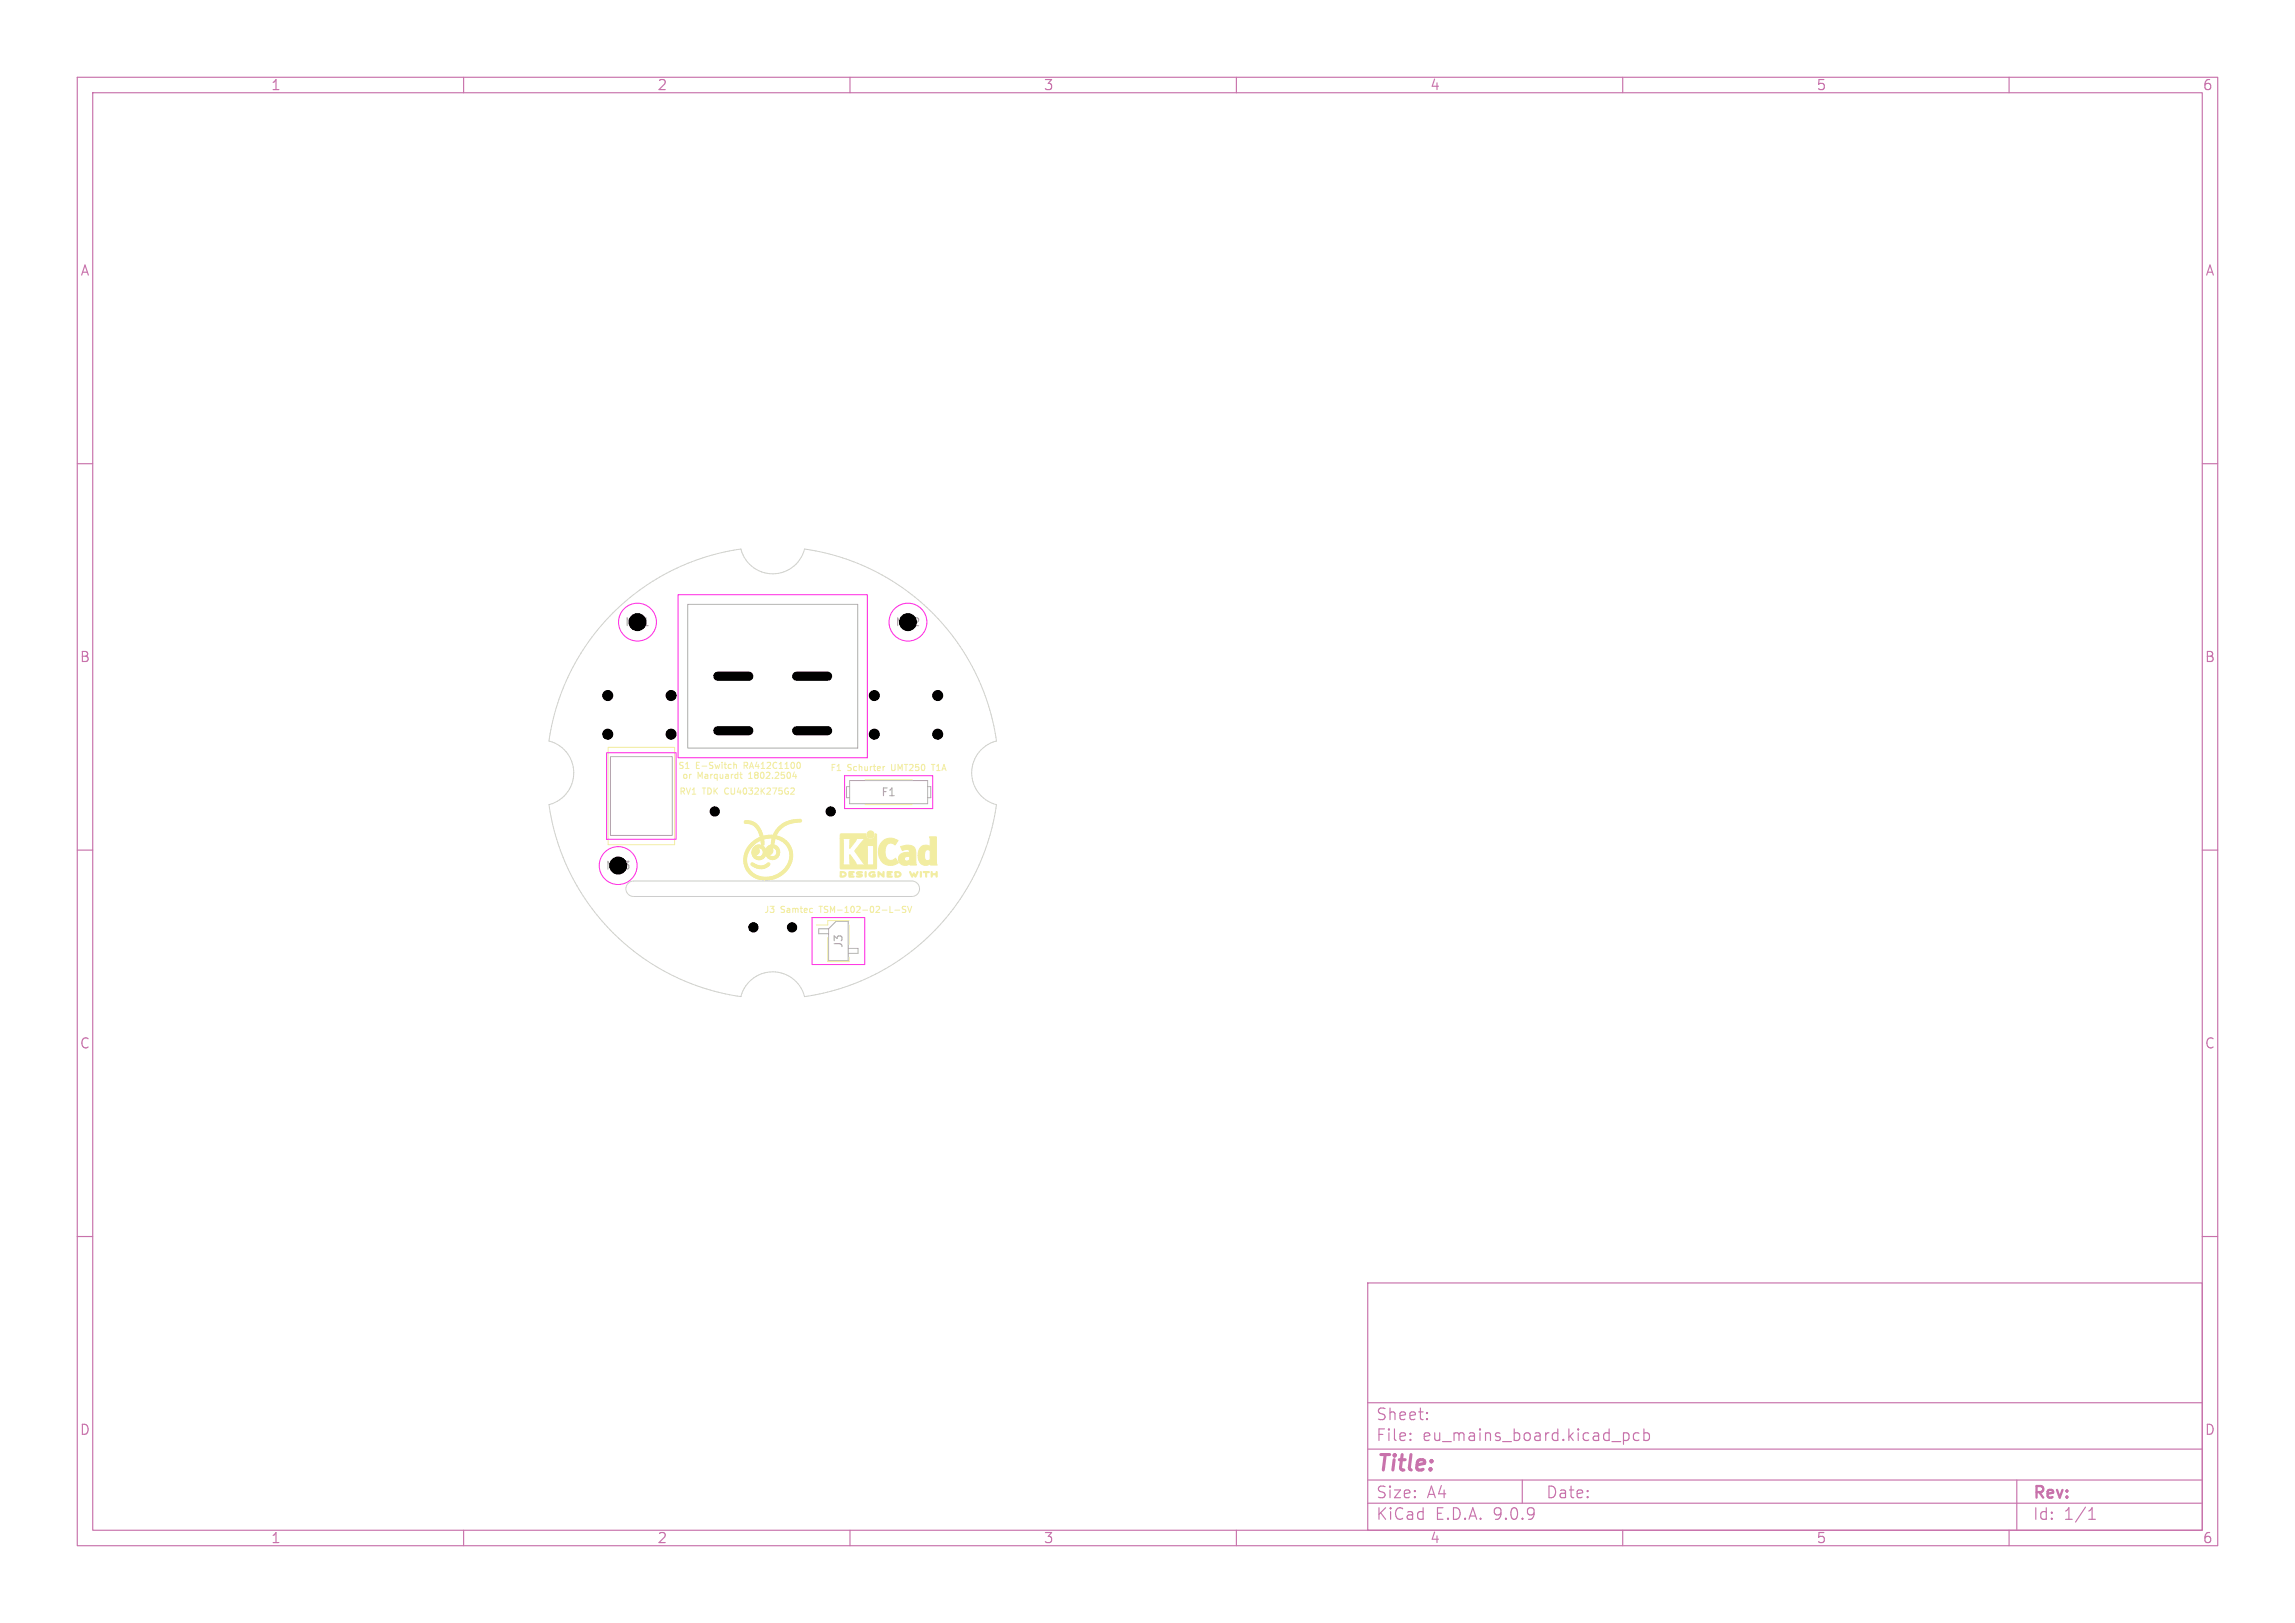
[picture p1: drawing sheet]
<svg xmlns="http://www.w3.org/2000/svg" width="297mm" height="210mm" viewBox="0 0 297 210" stroke-linecap="round" stroke-linejoin="round" font-family="sans-serif">
<defs><g id="words">
<text font-size="2.8" fill="#c872ab" x="178" y="190.9">Title:</text>
<g font-size="2.1" fill="#c872ab">
<text x="178" y="184">Sheet:</text>
<text x="178" y="186.7">File:</text>
<text x="184.1" y="186.7">eu_mains_board.kicad_pcb</text>
<text x="178" y="196.9">KiCad</text>
<text x="178" y="194.1">Size:</text>
<text x="184.7" y="194.1">A4</text>
<text x="185.7" y="196.9">E.D.A.</text>
<text x="193.3" y="196.9">9.0.9</text>
<text x="200" y="194.1">Date:</text>
<text x="263" y="194.3">Rev:</text>
<text x="263" y="196.9">Id:</text>
<text x="267.1" y="196.9">1/1</text>
</g>
<g font-size="1.8" fill="#c872ab">
<text x="35" y="11.9">1</text>
<text x="85" y="11.9">2</text>
<text x="135" y="11.9">3</text>
<text x="185" y="11.9">4</text>
<text x="235" y="11.9">5</text>
<text x="285" y="11.9">6</text>
<text x="10.3" y="35.9">A</text>
<text x="285.4" y="35.9">A</text>
<text x="10.3" y="85.9">B</text>
<text x="285.3" y="85.9">B</text>
<text x="10.3" y="135.9">C</text>
<text x="285.3" y="135.9">C</text>
<text x="10.3" y="185.9">D</text>
<text x="285.3" y="185.9">D</text>
<text x="35" y="199.9">1</text>
<text x="85" y="199.9">2</text>
<text x="135" y="199.9">3</text>
<text x="185" y="199.9">4</text>
<text x="235" y="199.9">5</text>
<text x="285" y="199.9">6</text>
</g>
<g font-size="1.4" fill="#afafaf">
<text x="80.8" y="81.2">MH1</text>
<text x="115.8" y="81.2">MH2</text>
<text x="114" y="103.2">F1</text>
<text x="78.3" y="112.7">MH3</text>
<text x="109.2" y="122.8" transform="rotate(-90 109.2 122.8)">J3</text>
</g>
<g font-size="1.1" fill="#f2eda1">
<text x="87.7" y="99.7">S1</text>
<text x="88.2" y="100.9">or</text>
<text x="90" y="99.7">E-Switch</text>
<text x="90.2" y="100.9">Marquardt</text>
<text x="96.4" y="99.7">RA412C1100</text>
<text x="97" y="100.9">1802.2504</text>
<text x="107.4" y="99.9">F1</text>
<text x="109.7" y="99.9">Schurter</text>
<text x="115.5" y="99.9">UMT250</text>
<text x="120.9" y="99.9">T1A</text>
<text x="87.8" y="103">RV1</text>
<text x="90.9" y="103">TDK</text>
<text x="93.9" y="103">CU4032K275G2</text>
<text x="98.8" y="118.3">J3</text>
<text x="101" y="118.3">Samtec</text>
<text x="106.2" y="118.3">TSM-102-02-L-SV</text>
</g>
</g></defs>
<g fill="none" stroke="#c872ab" stroke-width=".15">
<path d="M10 10h277v190h-277zM12 12h273v186h-273zM60 10v2M110 10v2M160 10v2M210 10v2M260 10v2M10 60h2M285 60h2M10 110h2M285 110h2M10 160h2"/>
<path d="M177 166h108v32h-108zM285 160h2M60 198v2M110 198v2M160 198v2M177 194.5h108M177 191.5h108M177 187.5h108M177 181.5h108M182.5 186.3h.1l-.1 .1M182.5 186.3v.1M182.5 185.5v.1"/>
<path d="M182.5 185.5h.1l-.1 .1M184.7 183.6v.1M184.7 183.6h-.1l.1 .1M184.7 182.8v.1M184.7 182.8h-.1l.1 .1M197 191.5v3M210 198v2M210.2 185.4l.5 .1 .1 .2-.1 .6-.2 .1h-.3M212.1 185.5l-.4-.1-.3 .3v.4l.1 .2 .2 .1 .4-.1M212.7 185.5l.5-.1 .3 .3v.4l-.2 .2-.1 .1-.5-.1M212.7 184.9v1.5M260 198v2"/>
<path d="M261 191.5v6.5M270.3 196.6h.9M270.3 195.5l.4-.4v1.5"/>
</g>
<path d="M89 78.2h22v18.6h-22zM79 97.9h8v10.2h-8zM108.2 119.2h1.6v5.1h-2.6v-4.1zM110 101.8h-.5v1.4h.5M110 101h10.1v3h-10.1zM120.1 101.8h.4v1.4h-.4M107.2 120.2h-1.2v.6h1.2M109.8 122.7h1.2v.7h-1.2" fill="none" stroke="#afafaf" stroke-width=".13"/>
<g fill="none" stroke="#f2eda1" stroke-width=".13">
<path d="M78.7 96.7h8.6v12.6h-8.6zM95 98.6v.8M95 99l.3-.1v.5M95.9 99.9v.7l.2 .1M102.8 99.9l-.2 .6h.5M103.4 98.6a.5 .5 0 0 1 0 .8M114.3 99.2v.5M114.5 99.2l-.2 .1M120.5 98.9h.5M95.7 100.2h.4M102.4 102h.2l.2 .2-.5 .6h.5M103 100.2v.5"/>
<path d="M109.9 119.1h-2.8v.6h-1.5M109.9 119.7v2.5M112 100.9h6.1M112 104.1h6.1M115.8 117.8h.6M117.2 117.3h-.3l-.1 .1v.2l.4 .2v.2l-.1 .1-.3-.1M117.5 117.3l.2 .8 .3-.8M107.1 121.3v3.1h2.8v-.5"/>
</g>
<g fill="none" stroke="#f2eda1" stroke-width=".5">
<path d="M96.5 106.4a1.95 1.95 0 0 1 2 1.7l.2 1.1M97.3 109.3a3.1 3.1 0 0 1 4.8 .2 2.95 2.95 0 0 1-2.2 4.1 2.56 2.56 0 0 1-3.4-3.1l.4-.7zM97.3 111.8a1.58 1.58 0 0 0 2.2 0M97.8 109.8v.7M97.9 109.8l.2 .3-.2 .3M99.5 109.8v.6M99.7 109.7l.1 .1v.3l-.1 .3M103.6 106.2a3.2 3.2 0 0 0-3.6 3"/>
<circle cx="98.2" cy="110.3" r=".76"/>
<circle cx="100" cy="110.3" r=".76"/>
</g>
<g fill="#f2eda1" stroke="#f2eda1" stroke-width=".13">
<path d="M119.1 112.8h.1v.7h-.1z"/>
<path d="M112 112.8h.1a.6 .6 0 0 1-.1 .7z"/>
<path d="M119.5 112.8h.7v.1h-.3v.4a.1 .1 0 0 1 0 .2 .1 .1 0 0 1-.1 0 .1 .1 0 0 1 0-.2v-.4h-.3z"/>
<path d="M120.5 112.8h.1v.3h.5l.1-.3h.1v.7h-.2v-.3h-.5v.3h-.1z"/>
<path d="M115.8 112.8a.56 .56 0 0 1 .8 .4l-.2 .3h-.5l-.1-.6h.2v.5h.1a.26 .26 0 0 0 .4-.3 .26 .26 0 0 0-.4-.2h-.3z"/>
<path d="M108.8 112.8a.46 .46 0 0 1 .5 0 .46 .46 0 0 1 .2 .5l-.1 .1a.58 .58 0 0 1-.7 0h.3a.26 .26 0 0 0 .4-.3 .27 .27 0 0 0-.5-.2v.5h-.2z"/>
<path d="M113.7 112.8l.5 .5 .1-.5h.1v.4a.15 .15 0 0 1 0 .3 .15 .15 0 0 1-.2-.1l-.4-.4v.3a.11 .11 0 0 1 0 .2 .11 .11 0 0 1-.2 0 .11 .11 0 0 1 0-.2z"/>
<path d="M112.5 112.9l.4-.1a.22 .22 0 0 1 .3 .1h-.3a.24 .24 0 0 0-.3 .3 .24 .24 0 0 0 .4 .2l.1-.1-.1-.1a.19 .19 0 0 1 .3 0 .19 .19 0 0 1-.1 .3 .43 .43 0 0 1-.6 0 .43 .43 0 0 1-.1-.6z"/>
<path d="M114.8 112.8h.7l-.1 .1h-.5v.2h.4v.1h-.4v.2h.6l-.1 .1h-.4a.2 .2 0 0 1-.2 0 .2 .2 0 0 1 0-.3z"/>
<path d="M109.9 112.8h.6v.1h-.5v.2h.4l-.4 .1v.2h.5l-.4 .1a.2 .2 0 0 1-.2 0 .2 .2 0 0 1 0-.3z"/>
<path d="M117.7 112.8h.1l.2 .4 .1-.1a.16 .16 0 0 1 .2-.2 .16 .16 0 0 1 .1 .3h.1l.3-.4a.69 .69 0 0 1-.3 .7h-.1l-.1-.3-.2 .3h-.1z"/>
<path d="M110.9 112.9l.3-.1 .4 .1h-.1l-.5 .1a.58 .58 0 0 1 .6 .3 .57 .57 0 0 1-.8 .1l.1-.1a.32 .32 0 0 0 .5 0l-.1-.1a.32 .32 0 0 1-.3 0 .32 .32 0 0 1-.1-.3z"/>
<path d="M114.2 108.9a1.56 1.56 0 0 1 2-.1l-.4 .5a.75 .75 0 0 0-.9-.1 .75 .75 0 0 0-.3 .8l-.1 .2a.87 .87 0 0 0 1 1.1l.4-.3 .4 .7a1.63 1.63 0 0 1-1.9 0 1.63 1.63 0 0 1-.7-1.8 1.64 1.64 0 0 1 .5-1z"/>
<path d="M120.3 108.3h.9v3.3l.1 .3h-.9v-.2a1 1 0 0 1-1.2 .1 1 1 0 0 1-.4-1.1h.8a.46 .46 0 0 0 .2 .6 .46 .46 0 0 0 .6-.1v-1.1a.46 .46 0 0 0-.6-.1 .46 .46 0 0 0-.2 .6v.1h-.8a1.06 1.06 0 0 1 1.2-1.3l.4 .2v-1z"/>
<path d="M116.5 109.5h.2a1.73 1.73 0 0 1 1.6 .2l.2 .4v1.6l.1 .2h-.8v-.2a.88 .88 0 0 1-1 .2 .88 .88 0 0 1-.5-.8h.7a.38 .38 0 0 0 .3 .3 .38 .38 0 0 0 .4-.2v-.3a.44 .44 0 0 0-.7 .2h-.7a1 1 0 0 1 1.3-.8h.1a.47 .47 0 0 0-.3-.4 .47 .47 0 0 0-.5 .1l-.1 .1z"/>
<path d="M108.8 107.9h3.3a.61 .61 0 0 0 .6 .7 .61 .61 0 0 0 .6-.7l.1 .1v4.3v.1h-.6h-4l-.1-3.9h.3l.1 .2v2.9l-.1 .3h1.1l-.1-.3v-1l.7 1 .1 .3h2.3v-.1v-2.4h-.9v.3v2v.2h-.2l-1.4-1.8 1.4-1.6h-1.2l-.1 .3-.7 1v-1l.1-.3h-1.4z"/>
<circle cx="112.7" cy="108" r=".47"/>
</g>
<g fill="none" stroke="#ff26e2" stroke-width=".13">
<path d="M87.7 77h24.5v21.1h-24.5zM78.5 97.4h9v11.2h-9zM105.1 118.7h6.8v6.1h-6.8zM109.3 100.4h11.4v4.2h-11.4z"/>
<circle cx="82.5" cy="80.5" r="2.45"/>
<circle cx="117.5" cy="80.5" r="2.45"/>
<circle cx="80" cy="112" r="2.45"/>
</g>
<path d="M79.3 79.3a28.7 28.7 0 0 1 16.6-8.2 4.2 4.2 0 0 0 4.1 3.1 4.2 4.2 0 0 0 4.1-3.2 29.1 29.1 0 0 1 24.8 24.9 4.2 4.2 0 0 0-3.1 4.1 4.2 4.2 0 0 0 3.2 4.1 29.1 29.1 0 0 1-24.9 24.8 4.2 4.2 0 0 0-4.1-3.1 4.2 4.2 0 0 0-4.1 3.2 29.1 29.1 0 0 1-24.8-24.9 4.2 4.2 0 0 0 3.1-4.1 4.2 4.2 0 0 0-3.2-4.1 29.2 29.2 0 0 1 8.3-16.6zM81.3 114.3l.4-.2 .3-.1h36a1 1 0 0 1 1 1 1 1 0 0 1-1 1h-36a1 1 0 0 1-.9-.6 1 1 0 0 1 .2-1.1z" fill="none" stroke="#d0d2cd" stroke-width=".13"/>
<path d="M92.9 87.5h4M92.9 94.6h4M103.1 87.5h4M103.1 94.6h4" fill="none" stroke="#000" stroke-width="1.2"/>
<g fill="#000" stroke="#000" stroke-width=".13">
<circle cx="78.7" cy="95" r=".65"/>
<circle cx="78.7" cy="90" r=".65"/>
<circle cx="82.5" cy="80.5" r="1.1"/>
<circle cx="86.8" cy="95" r=".65"/>
<circle cx="86.8" cy="90" r=".65"/>
<circle cx="113.1" cy="95" r=".65"/>
<circle cx="113.1" cy="90" r=".65"/>
<circle cx="117.5" cy="80.5" r="1.1"/>
<circle cx="121.3" cy="90" r=".65"/>
<circle cx="121.3" cy="95" r=".65"/>
<circle cx="80" cy="112" r="1.1"/>
<circle cx="92.5" cy="105" r=".6"/>
<circle cx="97.5" cy="120" r=".6"/>
<circle cx="102.5" cy="120" r=".6"/>
<circle cx="107.5" cy="105" r=".6"/>
</g>
<use href="#words"/>
</svg>
